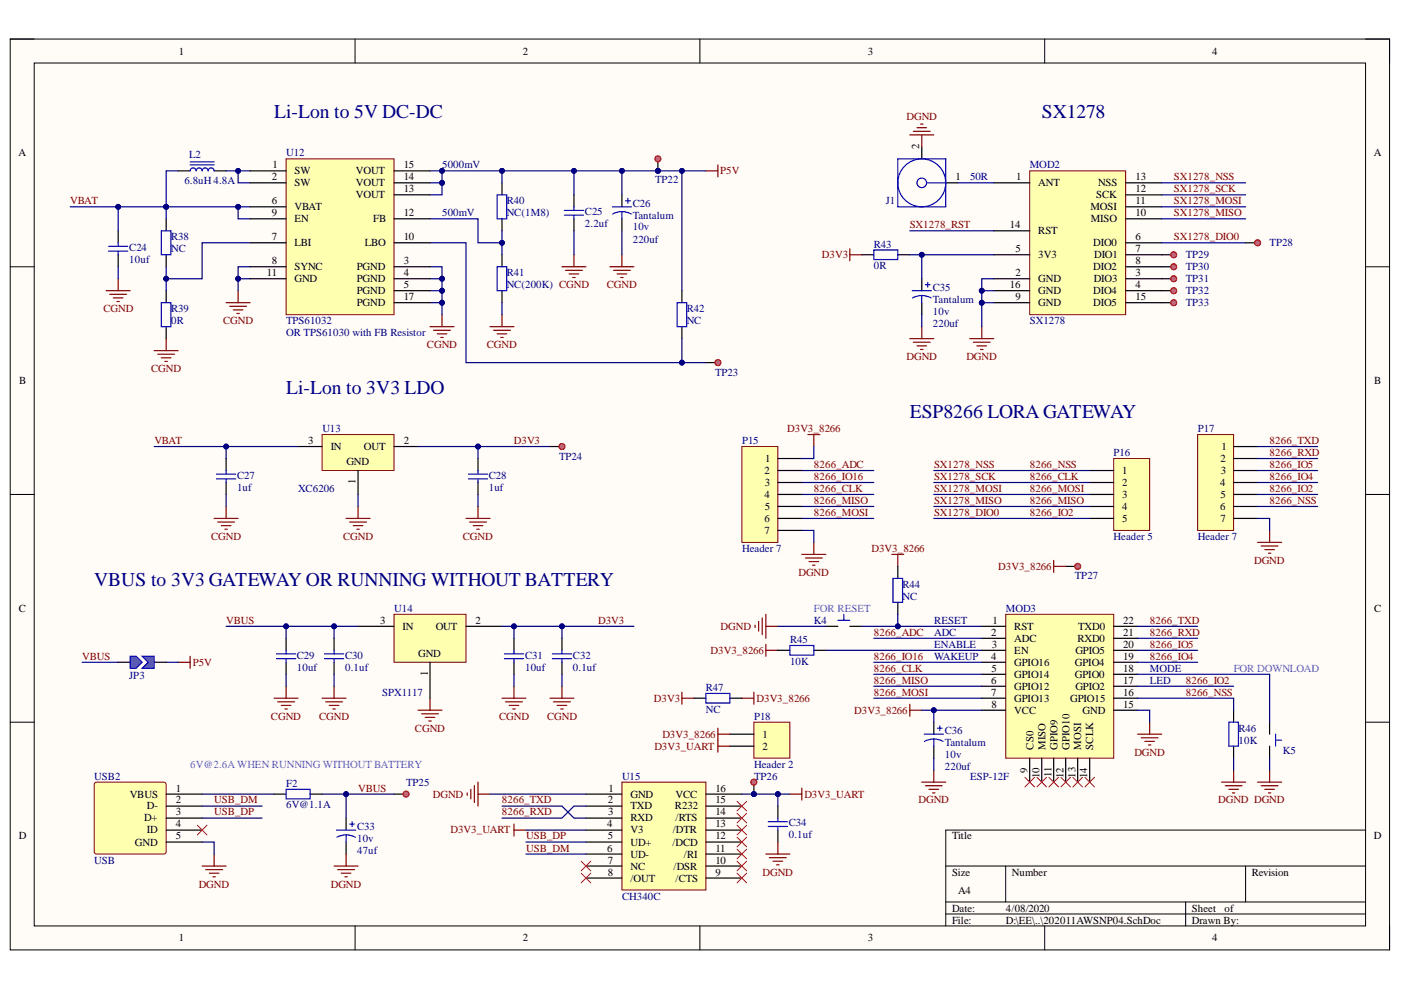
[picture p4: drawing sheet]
<svg xmlns="http://www.w3.org/2000/svg" width="297mm" height="210mm" viewBox="0 0 297 210" stroke-linecap="round" stroke-linejoin="round" font-family="sans-serif">
<defs><g id="words">
<g font-size="4.1" fill="#000080">
<text x="58.1" y="25.1">Li-Lon to 5V DC-DC</text>
<text x="220.9" y="25.1">SX1278</text>
<text x="60.7" y="83.6">Li-Lon to 3V3 LDO</text>
<text x="192.9" y="88.7">ESP8266 LORA GATEWAY</text>
<text x="20" y="124.3">VBUS to 3V3 GATEWAY OR RUNNING WITHOUT BATTERY</text>
</g>
<g font-size="2.3">
<text x="37.9" y="11.6">1</text>
<text x="110.8" y="11.6">2</text>
<text x="184" y="11.6">3</text>
<text x="257" y="11.6">4</text>
<text x="3.9" y="33.1">A</text>
<text x="57.8" y="35.7">1</text>
<text x="85.6" y="35.7">15</text>
<text x="194.9" y="31.6" transform="rotate(-90 194.9 31.6)">2</text>
<text x="291.3" y="33.1">A</text>
<text x="57.6" y="38.2">2</text>
<text x="62.4" y="36.9">SW</text>
<text x="62.4" y="39.5">SW</text>
<text x="75.5" y="39.5">VOUT</text>
<text x="75.5" y="36.9">VOUT</text>
<text x="85.6" y="40.8">13</text>
<text x="85.6" y="38.2">14</text>
<text x="202.6" y="38.2">1</text>
<text x="215.5" y="38.2">1</text>
<text x="220.1" y="39.5">ANT</text>
<text x="232.8" y="39.5">NSS</text>
<text x="240.8" y="40.8">12</text>
<text x="240.8" y="38.2">13</text>
<text x="57.6" y="43.3">6</text>
<text x="57.6" y="45.8">9</text>
<text x="62.4" y="44.6">VBAT</text>
<text x="62.4" y="47.1">EN</text>
<text x="75.5" y="42">VOUT</text>
<text x="79.1" y="47.1">FB</text>
<text x="85.6" y="45.8">12</text>
<text x="231.2" y="44.6">MOSI</text>
<text x="231.3" y="47.1">MISO</text>
<text x="232.4" y="42">SCK</text>
<text x="240.8" y="45.8">10</text>
<text x="240.8" y="43.3">11</text>
<text x="57.6" y="51">7</text>
<text x="62.4" y="52.3">LBI</text>
<text x="77.3" y="52.3">LBO</text>
<text x="85.6" y="51">10</text>
<text x="214.1" y="48.4">14</text>
<text x="215.3" y="53.5">5</text>
<text x="220.1" y="49.7">RST</text>
<text x="231.8" y="52.3">DIO0</text>
<text x="240.8" y="51">6</text>
<text x="240.8" y="53.5">7</text>
<text x="56.6" y="58.6">11</text>
<text x="57.6" y="56.1">8</text>
<text x="62.4" y="57.3">SYNC</text>
<text x="62.4" y="59.9">GND</text>
<text x="75.6" y="57.3">PGND</text>
<text x="75.6" y="59.9">PGND</text>
<text x="85.6" y="56.1">3</text>
<text x="85.6" y="58.6">4</text>
<text x="215.3" y="58.6">2</text>
<text x="220.1" y="59.9">GND</text>
<text x="220.1" y="54.8">3V3</text>
<text x="231.8" y="57.3">DIO2</text>
<text x="231.9" y="59.9">DIO3</text>
<text x="232" y="54.8">DIO1</text>
<text x="240.8" y="58.6">3</text>
<text x="240.8" y="56.1">8</text>
<text x="75.6" y="62.4">PGND</text>
<text x="75.6" y="64.9">PGND</text>
<text x="85.6" y="61.1">5</text>
<text x="85.6" y="63.7">17</text>
<text x="214.1" y="61.1">16</text>
<text x="215.3" y="63.7">9</text>
<text x="220.1" y="64.9">GND</text>
<text x="220.1" y="62.4">GND</text>
<text x="231.8" y="62.4">DIO4</text>
<text x="231.8" y="64.9">DIO5</text>
<text x="240.8" y="61.1">4</text>
<text x="240.8" y="63.7">15</text>
<text x="4.1" y="81.4">B</text>
<text x="291.4" y="81.4">B</text>
<text x="65.3" y="94.2">3</text>
<text x="70.1" y="95.5">IN</text>
<text x="77.2" y="95.5">OUT</text>
<text x="85.6" y="94.2">2</text>
<text x="259" y="95.5">1</text>
<text x="73.4" y="98.6">GND</text>
<text x="162.1" y="100.5">2</text>
<text x="162.3" y="98">1</text>
<text x="237.9" y="100.5">1</text>
<text x="258.8" y="98">2</text>
<text x="258.9" y="100.5">3</text>
<text x="75.4" y="102.6" transform="rotate(-90 75.4 102.6)">1</text>
<text x="162.1" y="105.6">4</text>
<text x="162.2" y="103.1">3</text>
<text x="237.9" y="103.1">2</text>
<text x="237.9" y="105.6">3</text>
<text x="258.7" y="103.1">4</text>
<text x="258.8" y="105.6">5</text>
<text x="162.1" y="110.7">6</text>
<text x="162.1" y="113.2">7</text>
<text x="162.2" y="108.1">5</text>
<text x="237.9" y="108.1">4</text>
<text x="237.9" y="110.7">5</text>
<text x="258.7" y="108.1">6</text>
<text x="258.8" y="110.7">7</text>
<text x="4" y="129.7">C</text>
<text x="291.4" y="129.7">C</text>
<text x="80.6" y="132.2">3</text>
<text x="85.4" y="133.5">IN</text>
<text x="92.4" y="133.5">OUT</text>
<text x="100.8" y="132.2">2</text>
<text x="210.1" y="134.8">2</text>
<text x="210.3" y="137.4">3</text>
<text x="210.4" y="132.2">1</text>
<text x="215" y="133.5">RST</text>
<text x="215" y="136.1">ADC</text>
<text x="228.4" y="136.1">RXD0</text>
<text x="228.6" y="133.5">TXD0</text>
<text x="238.1" y="137.4">20</text>
<text x="238.1" y="134.8">21</text>
<text x="238.1" y="132.2">22</text>
<text x="88.7" y="139.2">GND</text>
<text x="90.7" y="143.3" transform="rotate(-90 90.7 143.3)">1</text>
<text x="210.1" y="139.9">4</text>
<text x="210.2" y="142.5">5</text>
<text x="215" y="138.7">EN</text>
<text x="215" y="141.2">GPIO16</text>
<text x="215" y="143.7">GPIO14</text>
<text x="227.9" y="143.7">GPIO0</text>
<text x="227.9" y="141.2">GPIO4</text>
<text x="228" y="138.7">GPIO5</text>
<text x="238.1" y="142.5">18</text>
<text x="238.1" y="139.9">19</text>
<text x="210.1" y="145">6</text>
<text x="210.1" y="147.5">7</text>
<text x="215" y="146.3">GPIO12</text>
<text x="215" y="148.8">GPIO13</text>
<text x="226.9" y="148.8">GPIO15</text>
<text x="228" y="146.3">GPIO2</text>
<text x="238.1" y="147.5">16</text>
<text x="238.1" y="145">17</text>
<text x="210.2" y="150.1">8</text>
<text x="215" y="151.3">VCC</text>
<text x="229.5" y="151.3">GND</text>
<text x="238.1" y="150.1">15</text>
<text x="161.7" y="156.4">1</text>
<text x="161.7" y="158.9">2</text>
<text x="219.1" y="158.9" transform="rotate(-90 219.1 158.9)">CS0</text>
<text x="221.6" y="158.9" transform="rotate(-90 221.6 158.9)">MISO</text>
<text x="224.2" y="158.9" transform="rotate(-90 224.2 158.9)">GPIO9</text>
<text x="226.7" y="158.9" transform="rotate(-90 226.7 158.9)">GPIO10</text>
<text x="229.3" y="158.9" transform="rotate(-90 229.3 158.9)">MOSI</text>
<text x="231.8" y="158.9" transform="rotate(-90 231.8 158.9)">SCLK</text>
<text x="37.3" y="167.8">1</text>
<text x="129" y="167.8">1</text>
<text x="151.7" y="167.8">16</text>
<text x="217.8" y="163.8" transform="rotate(-90 217.8 163.8)">9</text>
<text x="220.4" y="165" transform="rotate(-90 220.4 165)">10</text>
<text x="222.9" y="164.8" transform="rotate(-90 222.9 164.8)">11</text>
<text x="225.5" y="164.9" transform="rotate(-90 225.5 164.9)">12</text>
<text x="228" y="164.9" transform="rotate(-90 228 164.9)">13</text>
<text x="230.5" y="165" transform="rotate(-90 230.5 165)">14</text>
<text x="27.5" y="169.1">VBUS</text>
<text x="31.1" y="171.6">D-</text>
<text x="37.3" y="170.4">2</text>
<text x="37.3" y="172.9">3</text>
<text x="128.8" y="170.4">2</text>
<text x="128.9" y="172.9">3</text>
<text x="133.7" y="169.1">GND</text>
<text x="133.7" y="171.6">TXD</text>
<text x="143.1" y="171.6">R232</text>
<text x="143.2" y="169.1">VCC</text>
<text x="151.7" y="172.9">14</text>
<text x="151.7" y="170.4">15</text>
<text x="4" y="178">D</text>
<text x="28.6" y="179.3">GND</text>
<text x="30.5" y="174.2">D+</text>
<text x="31.1" y="176.7">ID</text>
<text x="37.3" y="175.4">4</text>
<text x="37.3" y="178">5</text>
<text x="128.8" y="175.4">4</text>
<text x="128.8" y="178">5</text>
<text x="133.7" y="174.2">RXD</text>
<text x="133.7" y="176.7">V3</text>
<text x="133.7" y="179.3">UD+</text>
<text x="142.5" y="179.3">/DCD</text>
<text x="142.6" y="176.7">/DTR</text>
<text x="143.2" y="174.2">/RTS</text>
<text x="151.7" y="178">12</text>
<text x="151.7" y="175.4">13</text>
<text x="201.9" y="178">Title</text>
<text x="291.3" y="178">D</text>
<text x="128.8" y="180.6">6</text>
<text x="128.8" y="183.1">7</text>
<text x="128.8" y="185.7">8</text>
<text x="133.7" y="181.9">UD-</text>
<text x="133.7" y="184.4">NC</text>
<text x="142.8" y="184.4">/DSR</text>
<text x="145" y="181.9">/RI</text>
<text x="151.7" y="185.7">9</text>
<text x="151.7" y="183.1">10</text>
<text x="151.7" y="180.6">11</text>
<text x="201.9" y="185.7">Size</text>
<text x="214.5" y="185.7">Number</text>
<text x="265.4" y="185.7">Revision</text>
<text x="133.7" y="186.9">/OUT</text>
<text x="143.2" y="186.9">/CTS</text>
<text x="203.1" y="189.5">A4</text>
<text x="201.9" y="193.3">Date:</text>
<text x="201.9" y="195.8">File:</text>
<text x="213.3" y="193.3">4/08/2020</text>
<text x="213.3" y="195.8">D:\EE\..\202011AWSNP04.SchDoc</text>
<text x="252.7" y="193.3">Sheet</text>
<text x="252.7" y="195.8">Drawn By:</text>
<text x="259.6" y="193.3">of</text>
<text x="37.9" y="199.6">1</text>
<text x="110.8" y="199.6">2</text>
<text x="184" y="199.6">3</text>
<text x="257" y="199.6">4</text>
</g>
<g font-size="2.3" fill="#800000">
<text x="192.2" y="25.5">DGND</text>
<text x="152.7" y="36.9">P5V</text>
<text x="248.9" y="40.8">SX1278_SCK</text>
<text x="248.9" y="38.2">SX1278_NSS</text>
<text x="14.9" y="43.3">VBAT</text>
<text x="248.9" y="45.8">SX1278_MISO</text>
<text x="248.9" y="43.3">SX1278_MOSI</text>
<text x="192.9" y="48.4">SX1278_RST</text>
<text x="248.9" y="51">SX1278_DIO0</text>
<text x="174.3" y="54.8">D3V3</text>
<text x="128.7" y="61.1">CGND</text>
<text x="21.9" y="66.2">CGND</text>
<text x="47.3" y="68.7">CGND</text>
<text x="90.5" y="73.8">CGND</text>
<text x="103.2" y="73.8">CGND</text>
<text x="192.2" y="76.3">DGND</text>
<text x="204.9" y="76.3">DGND</text>
<text x="32.1" y="78.9">CGND</text>
<text x="32.7" y="94.2">VBAT</text>
<text x="109" y="94.2">D3V3</text>
<text x="166.9" y="91.6">D3V3_8266</text>
<text x="269.2" y="94.2">8266_TXD</text>
<text x="172.6" y="99.3">8266_ADC</text>
<text x="172.6" y="101.8">8266_IO16</text>
<text x="198" y="101.8">SX1278_SCK</text>
<text x="198" y="99.3">SX1278_NSS</text>
<text x="218.3" y="99.3">8266_NSS</text>
<text x="218.3" y="101.8">8266_CLK</text>
<text x="269.2" y="99.3">8266_IO5</text>
<text x="269.2" y="101.8">8266_IO4</text>
<text x="269.2" y="96.7">8266_RXD</text>
<text x="172.6" y="106.9">8266_MISO</text>
<text x="172.6" y="104.3">8266_CLK</text>
<text x="198" y="106.9">SX1278_MISO</text>
<text x="198" y="104.3">SX1278_MOSI</text>
<text x="218.3" y="104.3">8266_MOSI</text>
<text x="218.3" y="106.9">8266_MISO</text>
<text x="269.2" y="106.9">8266_NSS</text>
<text x="269.2" y="104.3">8266_IO2</text>
<text x="172.6" y="109.4">8266_MOSI</text>
<text x="198" y="109.4">SX1278_DIO0</text>
<text x="218.3" y="109.4">8266_IO2</text>
<text x="44.8" y="114.5">CGND</text>
<text x="72.8" y="114.5">CGND</text>
<text x="98.1" y="114.5">CGND</text>
<text x="184.8" y="117">D3V3_8266</text>
<text x="265.9" y="119.5">DGND</text>
<text x="169.3" y="122.1">DGND</text>
<text x="211.7" y="120.8">D3V3_8266</text>
<text x="48" y="132.2">VBUS</text>
<text x="126.8" y="132.2">D3V3</text>
<text x="152.8" y="133.5">DGND</text>
<text x="185.3" y="134.8">8266_ADC</text>
<text x="243.8" y="132.2">8266_TXD</text>
<text x="243.8" y="134.8">8266_RXD</text>
<text x="243.8" y="137.4">8266_IO5</text>
<text x="17.4" y="139.9">VBUS</text>
<text x="40.9" y="141.2">P5V</text>
<text x="150.7" y="138.7">D3V3_8266</text>
<text x="185.3" y="142.5">8266_CLK</text>
<text x="185.3" y="139.9">8266_IO16</text>
<text x="243.8" y="139.9">8266_IO4</text>
<text x="138.7" y="148.8">D3V3</text>
<text x="160.4" y="148.8">D3V3_8266</text>
<text x="185.3" y="147.5">8266_MOSI</text>
<text x="185.3" y="145">8266_MISO</text>
<text x="251.4" y="147.5">8266_NSS</text>
<text x="251.4" y="145">8266_IO2</text>
<text x="57.4" y="152.6">CGND</text>
<text x="67.7" y="152.6">CGND</text>
<text x="88" y="155.1">CGND</text>
<text x="105.8" y="152.6">CGND</text>
<text x="116" y="152.6">CGND</text>
<text x="181.1" y="151.3">D3V3_8266</text>
<text x="138.7" y="158.9">D3V3_UART</text>
<text x="140.4" y="156.4">D3V3_8266</text>
<text x="240.5" y="160.2">DGND</text>
<text x="76" y="167.8">VBUS</text>
<text x="45.4" y="172.9">USB_DP</text>
<text x="45.4" y="170.4">USB_DM</text>
<text x="91.8" y="169.1">DGND</text>
<text x="106.4" y="170.4">8266_TXD</text>
<text x="106.4" y="172.9">8266_RXD</text>
<text x="170.6" y="169.1">D3V3_UART</text>
<text x="194.7" y="170.4">DGND</text>
<text x="258.3" y="170.4">DGND DGND</text>
<text x="95.5" y="176.7">D3V3_UART</text>
<text x="111.6" y="178">USB_DP</text>
<text x="111.6" y="180.6">USB_DM</text>
<text x="161.7" y="185.7">DGND</text>
<text x="42.1" y="188.2">DGND</text>
<text x="70.1" y="188.2">DGND</text>
</g>
<g font-size="2.3" fill="#000080">
<text x="40.1" y="33.6">L2</text>
<text x="60.7" y="33.1">U12</text>
<text x="93.7" y="35.7">5000mV</text>
<text x="218.3" y="35.7">MOD2</text>
<text x="39.1" y="39">6.8uH4.8A</text>
<text x="138.9" y="38.7">TP22</text>
<text x="205.7" y="38.2">50R</text>
<text x="93.7" y="45.8">500mV</text>
<text x="107.4" y="45.8">NC(1M8)</text>
<text x="107.4" y="43.3">R40</text>
<text x="124" y="45.6">C25</text>
<text x="134.2" y="43.8">C26</text>
<text x="134.2" y="46.3">Tantalum</text>
<text x="187.8" y="43.3">J1</text>
<text x="27.4" y="53.3">C24</text>
<text x="36.3" y="53.5">NC</text>
<text x="36.3" y="51">R38</text>
<text x="124" y="48.1">2.2uf</text>
<text x="134.2" y="48.9">10v</text>
<text x="134.2" y="51.5">220uf</text>
<text x="185.3" y="52.5">R43</text>
<text x="269.2" y="52.3">TP28</text>
<text x="27.4" y="55.8">10uf</text>
<text x="107.4" y="58.6">R41</text>
<text x="185.3" y="57.1">0R</text>
<text x="251.4" y="54.8">TP29</text>
<text x="251.4" y="57.3">TP30</text>
<text x="251.4" y="59.9">TP31</text>
<text x="107.4" y="61.1">NC(200K) CGND</text>
<text x="197.8" y="61.6">C35</text>
<text x="197.8" y="64.2">Tantalum</text>
<text x="251.4" y="62.4">TP32</text>
<text x="251.4" y="64.9">TP33</text>
<text x="36.3" y="68.7">0R</text>
<text x="36.3" y="66.2">R39</text>
<text x="60.7" y="71.3">OR TPS61030 with FB Resistor</text>
<text x="60.7" y="68.7">TPS61032</text>
<text x="145.6" y="68.7">NC</text>
<text x="145.6" y="66.2">R42</text>
<text x="197.8" y="66.7">10v</text>
<text x="197.8" y="69.2">220uf</text>
<text x="218.3" y="68.7">SX1278</text>
<text x="151.6" y="79.6">TP23</text>
<text x="68.4" y="91.6">U13</text>
<text x="157.4" y="94.2">P15</text>
<text x="254" y="91.6">P17</text>
<text x="50.3" y="101.5">C27</text>
<text x="103.6" y="101.5">C28</text>
<text x="118.5" y="97.5">TP24</text>
<text x="236.1" y="96.7">P16</text>
<text x="50.3" y="104.1">1uf</text>
<text x="63.2" y="104.3">XC6206</text>
<text x="103.6" y="104.1">1uf</text>
<text x="157.4" y="117">Header 7</text>
<text x="236.1" y="114.5">Header 5</text>
<text x="254" y="114.5">Header 7</text>
<text x="191.4" y="124.6">R44</text>
<text x="227.9" y="122.8">TP27</text>
<text x="83.6" y="129.7">U14</text>
<text x="191.4" y="127.2">NC</text>
<text x="213.3" y="129.7">MOD3</text>
<text x="167.5" y="136.4">R45</text>
<text x="172.6" y="132.2">K4</text>
<text x="198" y="137.4">ENABLE</text>
<text x="198" y="132.2">RESET</text>
<text x="198" y="134.8">ADC</text>
<text x="27.4" y="144">JP3</text>
<text x="62.9" y="142.2">10uf</text>
<text x="62.9" y="139.7">C29</text>
<text x="73.2" y="142.2">0.1uf</text>
<text x="73.2" y="139.7">C30</text>
<text x="111.3" y="142.2">10uf</text>
<text x="111.3" y="139.7">C31</text>
<text x="121.5" y="142.2">0.1uf</text>
<text x="121.5" y="139.7">C32</text>
<text x="167.5" y="140.9">10K</text>
<text x="198" y="139.9">WAKEUP</text>
<text x="243.8" y="142.5">MODE</text>
<text x="81" y="147.5">SPX1117</text>
<text x="149.7" y="146.5">R47</text>
<text x="243.8" y="145">LED</text>
<text x="149.7" y="151.1">NC</text>
<text x="159.9" y="152.6">P18</text>
<text x="200.3" y="155.6">C36</text>
<text x="262.6" y="155.1">R46</text>
<text x="200.3" y="160.7">10v</text>
<text x="200.3" y="158.2">Tantalum</text>
<text x="262.6" y="157.7">10K</text>
<text x="272" y="160">K5</text>
<text x="20" y="165.3">USB2</text>
<text x="60.7" y="166.8">F2</text>
<text x="86.1" y="166.6">TP25</text>
<text x="131.9" y="165.3">U15</text>
<text x="159.9" y="162.7">Header 2</text>
<text x="159.9" y="165.3">TP26</text>
<text x="200.3" y="163.3">220uf</text>
<text x="205.7" y="165.3">ESP-12F</text>
<text x="60.7" y="171.4">6V@1.1A</text>
<text x="75.7" y="178.5">10v</text>
<text x="75.7" y="175.9">C33</text>
<text x="167.3" y="177.7">0.1uf</text>
<text x="167.3" y="175.2">C34</text>
<text x="20" y="183.1">USB</text>
<text x="75.7" y="181.1">47uf</text>
<text x="131.9" y="190.7">CH340C</text>
</g>
<g font-size="2.3" fill="#90f">
<text x="172.6" y="129.7">FOR RESET</text>
<text x="261.6" y="142.5">FOR DOWNLOAD</text>
<text x="40.4" y="162.7">6V@2.6A WHEN RUNNING WITHOUT BATTERY</text>
</g>
</g></defs>
<path d="M2.2 8.3h292.4v193.1h-292.4z" fill-rule="evenodd" fill="#fffcf8"/>
<path d="M2.2 8.3h292.4v193.1h-292.4z" fill="none" stroke="#000" stroke-width=".21"/>
<path d="M7.3 13.4h282.2v182.9h-282.2z" fill-rule="evenodd" fill="#fffcf8"/>
<g fill="none" stroke="#000" stroke-width=".21">
<path d="M2.2 8.3h5.1M7.3 13.4h282.2v182.9h-282.2zM75.3 8.3v5.1M148.4 8.3v5.1M221.5 8.3v5.1M289.5 8.3h5.1v5.1M2.2 56.6h5.1M289.5 56.6h5.1M2.2 104.8h5.1M289.5 104.8h5.1M2.2 153.1h5.1M289.5 153.1h5.1"/>
<path d="M289.5 176h-89v20.3M75.3 196.3v5.1M148.4 196.3v5.1M200.5 183.6h89M200.5 191.2h89M200.5 193.8h89M213.2 183.6v7.6M221.5 196.3v5.1M251.4 191.2v5.1M264.1 183.6v7.6M294.6 196.3v5.1"/>
</g>
<g fill="none" stroke="#000" stroke-width=".25">
<path d="M37.8 36.2h2.5M45.4 36.2h2.5M106.4 38.8v2.5M25.1 48.9v2.6M25.1 54v2.6M35.2 46.4v2.5M35.2 54v2.6M106.4 46.4v2.5M106.4 54v2.6M121.7 41.3v2.5M121.7 46.4v2.5M131.9 41.3v2.5"/>
<path d="M131.9 46.4v2.5M35.2 61.6v2.6M35.2 69.3v2.5M106.4 61.6v2.6M144.6 61.6v2.6M144.6 69.3v2.5"/>
</g>
<g fill="none" stroke="#00f" stroke-width=".25">
<path d="M40.3 36.2a.64 .64 0 0 1 .6-.6 .64 .64 0 0 1 .7 .6 .63 .63 0 0 1 .6-.6 .63 .63 0 0 1 .7 .6 .64 .64 0 0 1 .6-.6 .64 .64 0 0 1 .6 .6 .63 .63 0 0 1 .7-.6 .63 .63 0 0 1 .6 .6M40.3 35h5.1M40.3 34.3h5.1M23 52.2h4.1M23 53.2h4.1M25.1 51.5v.7M25.1 53.2v.8M34.2 48.9h2v5.1h-2zM105.4 41.3h2v5.1h-2zM105.4 56.6h2v5h-2zM119.7 44.6h4M119.7 45.6h4"/>
<path d="M121.7 43.8v.8M121.7 45.6v.8M129.8 43.8h4.1M131.9 44.9l1.2 .1 .7 .4M131.9 44.9l-1.3 .1-.7 .4M131.9 44.9v1.5M132.6 42.6h1M133.1 42.1v1M34.2 64.2h2v5.1h-2zM143.6 64.2h2v5.1h-2z"/>
</g>
<g fill="none" stroke="#800000" stroke-width=".25">
<path d="M149.7 36.2h2.5M152.2 35v2.5M25.1 59.1v2.5M119.1 56.6h5.1M119.9 57.3h3.6M120.7 58.1h2M121.4 58.8h.5M121.7 54v2.6M129.3 56.6h5.1M130.1 57.3h3.5M130.8 58.1h2.1M131.6 58.8h.5"/>
<path d="M131.9 54v2.6M22.5 61.6h5.1M23.3 62.4h3.5M24 63.2h2.1M24.8 63.9h.5M32.7 74.3h5.1M33.4 75.1h3.6M34.2 75.9h2M35 76.6h.5M35.2 71.8v2.5M47.9 64.2h5.1M48.7 64.9h3.6"/>
<path d="M49.5 65.7h2M50.2 66.5h.5M50.5 61.6v2.6M91.2 69.3h5.1M91.9 70h3.6M92.7 70.8h2M93.5 71.5h.5M93.7 66.7v2.6M103.9 69.3h5.1M104.6 70h3.6M105.4 70.8h2M106.2 71.5h.5"/>
<path d="M106.4 66.7v2.6"/>
</g>
<path d="M68.3 92.1h15.2v7.7h-15.2z" fill-rule="evenodd" fill="#ffffb0"/>
<path d="M68.3 92.1h15.2v7.7h-15.2z" fill="none" stroke="#800000" stroke-width=".21"/>
<path d="M47.9 97.2v2.6M63.2 94.7h5.1M75.9 99.8v5M83.5 94.7h5.1M101.3 97.2v2.6M47.9 102.3v2.5M101.3 102.3v2.5" fill="none" stroke="#000" stroke-width=".25"/>
<g fill="none" stroke="#800000" stroke-width=".25">
<path d="M45.4 109.9h5.1M46.2 110.7h3.5M46.9 111.4h2.1M47.7 112.2h.5M47.9 107.4v2.5M73.4 109.9h5.1M74.1 110.7h3.6M74.9 111.4h2M75.7 112.2h.5M75.9 107.4v2.5M98.8 109.9h5.1M99.6 110.7h3.5"/>
<path d="M100.3 111.4h2.1M101.1 112.2h.5M101.3 107.4v2.5"/>
</g>
<path d="M47.9 99.8v.7M101.3 99.8v.7M45.9 100.5h4.1M45.9 101.5h4.1M47.9 101.5v.8M99.3 100.5h4.1M99.3 101.5h4.1M101.3 101.5v.8" fill="none" stroke="#00f" stroke-width=".25"/>
<path d="M218.3 36.2h20.4v30.5h-20.4z" fill-rule="evenodd" fill="#ffffb0"/>
<path d="M218.3 36.2h20.4v30.5h-20.4z" fill="none" stroke="#800000" stroke-width=".21"/>
<g fill="none" stroke="#000" stroke-width=".25">
<path d="M210.7 38.8h7.6M238.7 38.8h7.6M182.7 54h2.6M190.3 54h2.6M210.7 59.1h7.6M210.7 54h7.6M210.7 48.9h7.6M238.7 59.1h7.6M238.7 54h10.1M238.7 51.5h7.6M238.7 56.6h7.6M238.7 46.4h7.6"/>
<path d="M238.7 43.8h7.6M238.7 41.3h7.6M210.7 61.6h7.6M210.7 64.2h7.6M238.7 61.6h7.6M238.7 64.2h7.6"/>
</g>
<path d="M180.2 52.7v2.6M180.2 54h2.5M205.6 71.8h5.1M206.4 72.6h3.5M207.1 73.3h2.1M207.9 74.1h.5M208.2 69.3v2.5" fill="none" stroke="#800000" stroke-width=".25"/>
<path d="M185.3 53h5v2h-5z" fill="none" stroke="#00f" stroke-width=".25"/>
<circle cx="248.8" cy="54" r=".63" fill="#e06666"/>
<circle cx="248.8" cy="54" r=".63" fill="none" stroke="#f00" stroke-width=".25"/>
<path d="M246.3 56.6h2.5" fill="none" stroke="#000" stroke-width=".25"/>
<circle cx="248.8" cy="56.6" r=".64" fill="#e06666"/>
<circle cx="248.8" cy="56.6" r=".64" fill="none" stroke="#f00" stroke-width=".25"/>
<path d="M246.3 59.1h2.5" fill="none" stroke="#000" stroke-width=".25"/>
<circle cx="248.8" cy="59.1" r=".63" fill="#e06666"/>
<circle cx="248.8" cy="59.1" r=".63" fill="none" stroke="#f00" stroke-width=".25"/>
<path d="M246.3 61.6h2.5" fill="none" stroke="#000" stroke-width=".25"/>
<circle cx="248.8" cy="61.6" r=".64" fill="#e06666"/>
<circle cx="248.8" cy="61.6" r=".64" fill="none" stroke="#f00" stroke-width=".25"/>
<path d="M246.3 64.2h2.5" fill="none" stroke="#000" stroke-width=".25"/>
<circle cx="248.8" cy="64.2" r=".63" fill="#e06666"/>
<circle cx="248.8" cy="64.2" r=".63" fill="none" stroke="#f00" stroke-width=".25"/>
<path d="M195.4 31.1v2.6M200.5 38.8h2.6M195.4 59.1v2.5M195.4 64.2v2.5" fill="none" stroke="#000" stroke-width=".25"/>
<g fill="none" stroke="#00f" stroke-width=".25">
<path d="M190.3 33.7h10.2v10.1h-10.2zM196.4 38.8h4.1M196.7 59.9v1M193.4 61.6h4.1M195.4 62.7l1.3 .1 .7 .4M195.4 62.7l-1.2 .1-.7 .4M195.4 62.7v1.5M196.2 60.4h1"/>
<circle cx="195.4" cy="38.8" r="5.1"/>
<circle cx="195.4" cy="38.8" r="1.01"/>
</g>
<path d="M192.9 28.6h5.1M193.7 27.8h3.5M194.4 27.1h2M195.2 26.3h.5M195.4 28.6v2.5M192.9 71.8h5.1M193.7 72.6h3.5M194.4 73.3h2M195.2 74.1h.5M195.4 69.3v2.5" fill="none" stroke="#800000" stroke-width=".25"/>
<path d="M213.2 130.3h22.9v30.5h-22.9z" fill-rule="evenodd" fill="#ffffb0"/>
<path d="M213.2 130.3h22.9v30.5h-22.9z" fill="none" stroke="#800000" stroke-width=".21"/>
<g fill="none" stroke="#000" stroke-width=".25">
<path d="M164.9 137.9h2.6M172.5 137.9h2.6M175.1 132.8h2.5M180.2 132.8h2.5M190.3 120.1v2.5M190.3 127.7v2.6M208.2 132.8h5M208.2 135.3h5M208.2 137.9h5M236.1 132.8h5.1M236.1 135.3h5.1M236.1 137.9h5.1"/>
<path d="M208.2 140.4h5M208.2 143h5M208.2 145.5h5M208.2 148h5M208.2 150.6h5M236.1 140.4h5.1M236.1 143h5.1M236.1 145.5h5.1M236.1 148h5.1M236.1 150.6h5.1M261.5 150.6v2.5M261.5 158.2v2.6"/>
<path d="M218.3 160.8v5M220.9 160.8v5M223.4 160.8v5M226 160.8v5M228.5 160.8v5M231 160.8v5"/>
</g>
<path d="M217.3 164.8l2 2M219.3 164.8l-2 2M219.9 164.8l2 2M221.9 164.8l-2 2M222.4 164.8l2 2M224.4 164.8l-2 2M224.9 164.8l2.1 2M227 164.8l-2.1 2M227.5 164.8l2 2M229.5 164.8l-2 2M230 164.8l2.1 2M232.1 164.8l-2.1 2" fill="none" stroke="#f00" stroke-width=".21"/>
<g fill="none" stroke="#800000" stroke-width=".25">
<path d="M189.1 117.5h2.5M190.3 117.5v2.6M160.1 132.5v.5M160.8 131.8v2M161.6 131v3.6M162.4 130.3v5M162.4 136.6v2.5M162.4 137.9h2.5M162.4 132.8h2.5M192.9 149.3v2.6M192.9 150.6h2.5M241.2 155.7h5.1"/>
<path d="M242 156.4h3.5M242.7 157.2h2.1M243.5 158h.5M243.7 153.1v2.6"/>
</g>
<path d="M167.5 136.9h5v2h-5zM177.6 131.5h2.6M178.9 130.3v1.2M189.3 122.6h2.1v5.1h-2.1zM260.5 153.1h2.1v5.1h-2.1z" fill="none" stroke="#00f" stroke-width=".25"/>
<path d="M131.9 165.8h17.8v22.9h-17.8z" fill-rule="evenodd" fill="#ffffb0"/>
<path d="M131.9 165.8h17.8v22.9h-17.8z" fill="none" stroke="#800000" stroke-width=".21"/>
<g fill="none" stroke="#000" stroke-width=".25">
<path d="M124.2 168.4h7.7M124.2 170.9h7.7M124.2 173.5h7.7M124.2 176h7.7M124.2 178.5h7.7M149.7 168.4h7.6M149.7 170.9h7.6M149.7 173.5h7.6M149.7 176h7.6M149.7 178.5h7.6M164.9 170.9v2.6M164.9 176v2.5"/>
<path d="M124.2 181.1h7.7M124.2 183.6h7.7M124.2 186.2h7.7M149.7 181.1h7.6M149.7 183.6h7.6M149.7 186.2h7.6"/>
</g>
<g fill="none" stroke="#800000" stroke-width=".25">
<path d="M99.1 168.1v.5M99.8 167.4v2M100.6 166.6v3.6M101.3 165.8v5.1M101.3 168.4h2.6M109 174.7v2.6M109 176h2.5M164.9 178.5v2.6M167.5 168.4h2.5M170 167.1v2.5M162.4 181.1h5.1M163.1 181.8h3.6"/>
<path d="M163.9 182.6h2M164.7 183.4h.5"/>
</g>
<g fill="none" stroke="#f00" stroke-width=".21">
<path d="M156.3 169.9l2 2M156.3 177.5l2 2.1M156.3 175l2 2M156.3 172.4l2 2.1M158.3 177.5l-2 2.1M158.3 175l-2 2M158.3 172.4l-2 2.1M158.3 169.9l-2 2M123.2 182.6l2 2M123.2 185.1l2 2.1M125.2 182.6l-2 2M125.2 185.1l-2 2.1"/>
<path d="M156.3 185.1l2 2.1M156.3 182.6l2 2M156.3 180.1l2 2M158.3 185.1l-2 2.1M158.3 182.6l-2 2M158.3 180.1l-2 2"/>
</g>
<path d="M162.9 175.2h4.1M162.9 174.2h4.1M164.9 173.5v.7M164.9 175.2v.8" fill="none" stroke="#00f" stroke-width=".25"/>
<path d="M20 166.1l.5-.3h14.2l.5 .3v14.7l-.5 .3-14.5-.1-.2-.4z" fill="#ffffb0"/>
<path d="M20 166.1l.5-.3h14.2l.5 .3v14.7l-.5 .3-14.5-.1-.2-.4z" fill="none" stroke="#980000" stroke-width=".21"/>
<path d="M269.2 153.1v2.6M269.2 158.2v2.6M35.2 168.4h7.7M35.2 170.9h7.7M35.2 173.5h7.7M35.2 176h7.7M35.2 178.5h7.7" fill="none" stroke="#000" stroke-width=".25"/>
<g fill="none" stroke="#800000" stroke-width=".25">
<path d="M259 165.8h5.1M259.8 166.6h3.5M260.5 167.4h2.1M261.3 168.1h.5M261.5 163.3v2.5M266.6 165.8h5.1M267.4 166.6h3.6M268.2 167.4h2M268.9 168.1h.5M269.2 163.3v2.5M42.9 183.6h5M43.6 184.4h3.6"/>
<path d="M44.4 185.1h2M45.1 185.9h.6M45.4 181.1v2.5"/>
</g>
<path d="M270.5 155.7v2.5M270.5 156.9h1.2" fill="none" stroke="#00f" stroke-width=".25"/>
<path d="M236.1 97.2h7.6v15.3h-7.6z" fill-rule="evenodd" fill="#ffffb0"/>
<path d="M236.1 97.2h7.6v15.3h-7.6z" fill="none" stroke="#800000" stroke-width=".21"/>
<path d="M231 99.8h5.1M231 102.3h5.1M231 104.8h5.1M231 107.4h5.1M231 109.9h5.1M70.8 135.3v2.6M70.8 140.4v2.6" fill="none" stroke="#000" stroke-width=".25"/>
<g fill="none" stroke="#800000" stroke-width=".25">
<path d="M170 117.5h5.1M170.8 118.3h3.5M171.5 119.1h2.1M172.3 119.8h.5M172.5 115v2.5M266.6 115h5.1M267.4 115.8h3.6M268.2 116.5h2M268.9 117.3h.5M269.2 112.5v2.5M40.3 139.1v2.6M37.8 140.4h2.5"/>
<path d="M68.3 148h5.1M69 148.8h3.6M69.8 149.6h2M70.6 150.3h.5M70.8 145.5v2.5M88.6 150.6h5.1M89.4 151.3h3.6M90.2 152.1h2M90.9 152.9h.5M91.2 148v2.6M70.8 183.6h5.1M71.6 184.4h3.6"/>
<path d="M72.4 185.1h2M73.1 185.9h.5M73.4 181.1v2.5"/>
</g>
<path d="M68.8 138.6h4.1M68.8 139.7h4.1M70.8 137.9v.7M70.8 139.7v.7" fill="none" stroke="#00f" stroke-width=".25"/>
<path d="M83.5 130.3h15.3v10.1h-15.3z" fill-rule="evenodd" fill="#ffffb0"/>
<path d="M83.5 130.3h15.3v10.1h-15.3z" fill="none" stroke="#800000" stroke-width=".21"/>
<g fill="none" stroke="#000" stroke-width=".25">
<path d="M60.7 135.3v2.6M75.9 132.8h7.6M98.8 132.8h7.6M109 135.3v2.6M119.1 135.3v2.6M60.7 140.4v2.6M91.2 140.4v7.6M109 140.4v2.6M119.1 140.4v2.6M198 153.1v2.6M198 158.2v2.6M73.4 173.5v2.5"/>
<path d="M73.4 178.5v2.6"/>
</g>
<g fill="none" stroke="#00f" stroke-width=".25">
<path d="M58.6 138.6h4.1M58.6 139.7h4.1M60.7 137.9v.7M60.7 139.7v.7M106.9 138.6h4.1M106.9 139.7h4.1M109 137.9v.7M109 139.7v.7M117.1 138.6h4.1M117.1 139.7h4.1M119.1 137.9v.7M119.1 139.7v.7"/>
<path d="M195.9 155.7h4.1M198 156.7l.8 .1 1.1 .4M198 156.7l-.8 .1-1.2 .4M198 156.7v1.5M198.7 154.4h1.1M199.3 153.9v1M71.3 176h4.1M73.4 177l1.2 .2 .7 .3M73.4 177l-1.2 .2-.8 .3M73.4 177v1.5M74.1 174.7h1.1M74.6 174.2v1"/>
</g>
<g fill="none" stroke="#800000" stroke-width=".25">
<path d="M58.1 148h5.1M58.9 148.8h3.5M59.6 149.6h2.1M60.4 150.3h.5M60.7 145.5v2.5M106.4 148h5.1M107.2 148.8h3.6M108 149.6h2M108.7 150.3h.5M109 145.5v2.5M116.6 148h5.1M117.4 148.8h3.5"/>
<path d="M118.1 149.6h2.1M118.9 150.3h.5M119.1 145.5v2.5M195.4 165.8h5.1M196.2 166.6h3.6M197 167.4h2M197.7 168.1h.5M198 163.3v2.5"/>
</g>
<path d="M41.8 175l2.1 2M43.9 175l-2.1 2" fill="none" stroke="#f00" stroke-width=".21"/>
<path d="M253.9 92.1h7.6v20.4h-7.6z" fill-rule="evenodd" fill="#ffffb0"/>
<path d="M253.9 92.1h7.6v20.4h-7.6z" fill="none" stroke="#800000" stroke-width=".21"/>
<path d="M261.5 94.7h5.1M261.5 97.2h5.1M261.5 99.8h5.1M261.5 102.3h5.1M261.5 104.8h5.1M261.5 107.4h5.1M261.5 109.9h5.1M147.1 148h2.6M154.7 148h2.6" fill="none" stroke="#000" stroke-width=".25"/>
<path d="M144.6 146.8v2.5M144.6 148h2.5M152.2 154.4v5.1M152.2 158.2h2.5M152.2 155.7h2.5M157.3 148h2.5M159.8 146.8v2.5" fill="none" stroke="#800000" stroke-width=".25"/>
<path d="M149.7 147h5v2.1h-5z" fill="none" stroke="#00f" stroke-width=".25"/>
<path d="M159.8 153.1h7.7v7.6h-7.7z" fill-rule="evenodd" fill="#ffffb0"/>
<path d="M159.8 153.1h7.7v7.6h-7.7z" fill="none" stroke="#800000" stroke-width=".21"/>
<path d="M149.7 76.9h2.5M154.7 155.7h5.1M154.7 158.2h5.1" fill="none" stroke="#000" stroke-width=".25"/>
<circle cx="152.2" cy="76.9" r=".63" fill="#e06666"/>
<circle cx="152.2" cy="76.9" r=".63" fill="none" stroke="#f00" stroke-width=".25"/>
<circle cx="139.5" cy="36.2" r=".51" fill="#000080"/>
<circle cx="139.5" cy="36.2" r=".51" fill="none" stroke="#000080" stroke-width=".21"/>
<path d="M139.5 33.7v2.5" fill="none" stroke="#000" stroke-width=".25"/>
<circle cx="139.5" cy="36.2" r=".51" fill="#000080"/>
<circle cx="139.5" cy="36.2" r=".51" fill="none" stroke="#000080" stroke-width=".21"/>
<circle cx="139.5" cy="33.7" r=".64" fill="#e06666"/>
<circle cx="139.5" cy="33.7" r=".64" fill="none" stroke="#f00" stroke-width=".25"/>
<path d="M116.6 94.7h2.5" fill="none" stroke="#000" stroke-width=".25"/>
<circle cx="119.1" cy="94.7" r=".64" fill="#e06666"/>
<circle cx="119.1" cy="94.7" r=".64" fill="none" stroke="#f00" stroke-width=".25"/>
<path d="M83.5 168.4h2.6" fill="none" stroke="#000" stroke-width=".25"/>
<circle cx="86.1" cy="168.4" r=".64" fill="#e06666"/>
<circle cx="86.1" cy="168.4" r=".64" fill="none" stroke="#f00" stroke-width=".25"/>
<circle cx="159.8" cy="168.4" r=".51" fill="#000080"/>
<circle cx="159.8" cy="168.4" r=".51" fill="none" stroke="#000080" stroke-width=".21"/>
<path d="M159.8 165.8v2.6" fill="none" stroke="#000" stroke-width=".25"/>
<circle cx="159.8" cy="168.4" r=".51" fill="#000080"/>
<circle cx="159.8" cy="168.4" r=".51" fill="none" stroke="#000080" stroke-width=".21"/>
<circle cx="159.8" cy="165.8" r=".64" fill="#e06666"/>
<circle cx="159.8" cy="165.8" r=".64" fill="none" stroke="#f00" stroke-width=".25"/>
<path d="M226 120.1h2.5" fill="none" stroke="#000" stroke-width=".25"/>
<circle cx="228.5" cy="120.1" r=".63" fill="#e06666"/>
<circle cx="228.5" cy="120.1" r=".63" fill="none" stroke="#f00" stroke-width=".25"/>
<path d="M223.4 118.8v2.6M223.4 120.1h2.6" fill="none" stroke="#800000" stroke-width=".25"/>
<path d="M50.5 36.2v2.6h2.5" fill="none" stroke="#000080" stroke-width=".25"/>
<circle cx="50.5" cy="36.2" r=".51" fill="#000080"/>
<circle cx="50.5" cy="36.2" r=".51" fill="none" stroke="#000080" stroke-width=".21"/>
<path d="M50.5 43.8v2.6h2.5" fill="none" stroke="#000080" stroke-width=".25"/>
<circle cx="50.5" cy="43.8" r=".51" fill="#000080"/>
<circle cx="50.5" cy="43.8" r=".51" fill="none" stroke="#000080" stroke-width=".21"/>
<path d="M35.2 43.8v2.6" fill="none" stroke="#000080" stroke-width=".25"/>
<circle cx="35.2" cy="43.8" r=".51" fill="#000080"/>
<circle cx="35.2" cy="43.8" r=".51" fill="none" stroke="#000080" stroke-width=".21"/>
<path d="M53 51.5h-10.1v7.6h-7.7" fill="none" stroke="#000080" stroke-width=".25"/>
<circle cx="35.2" cy="59.1" r=".51" fill="#000080"/>
<circle cx="35.2" cy="59.1" r=".51" fill="none" stroke="#000080" stroke-width=".21"/>
<path d="M25.1 43.8v5.1M25.1 56.6v2.5" fill="none" stroke="#000080" stroke-width=".25"/>
<circle cx="25.1" cy="43.8" r=".51" fill="#000080"/>
<circle cx="25.1" cy="43.8" r=".51" fill="none" stroke="#000080" stroke-width=".21"/>
<path d="M50.5 59.1h2.5" fill="none" stroke="#000080" stroke-width=".25"/>
<circle cx="50.5" cy="59.1" r=".51" fill="#000080"/>
<circle cx="50.5" cy="59.1" r=".51" fill="none" stroke="#000080" stroke-width=".21"/>
<path d="M91.2 59.1h2.5" fill="none" stroke="#000080" stroke-width=".25"/>
<circle cx="93.7" cy="59.1" r=".51" fill="#000080"/>
<circle cx="93.7" cy="59.1" r=".51" fill="none" stroke="#000080" stroke-width=".21"/>
<path d="M91.2 61.6h2.5" fill="none" stroke="#000080" stroke-width=".25"/>
<circle cx="93.7" cy="61.6" r=".51" fill="#000080"/>
<circle cx="93.7" cy="61.6" r=".51" fill="none" stroke="#000080" stroke-width=".21"/>
<path d="M91.2 64.2h2.5" fill="none" stroke="#000080" stroke-width=".25"/>
<circle cx="93.7" cy="64.2" r=".51" fill="#000080"/>
<circle cx="93.7" cy="64.2" r=".51" fill="none" stroke="#000080" stroke-width=".21"/>
<path d="M93.7 36.2v2.6" fill="none" stroke="#000080" stroke-width=".25"/>
<circle cx="93.7" cy="38.8" r=".51" fill="#000080"/>
<circle cx="93.7" cy="38.8" r=".51" fill="none" stroke="#000080" stroke-width=".21"/>
<circle cx="93.7" cy="36.2" r=".51" fill="#000080"/>
<circle cx="93.7" cy="36.2" r=".51" fill="none" stroke="#000080" stroke-width=".21"/>
<path d="M91.2 38.8h2.5v2.5h-2.5" fill="none" stroke="#000080" stroke-width=".25"/>
<circle cx="93.7" cy="38.8" r=".51" fill="#000080"/>
<circle cx="93.7" cy="38.8" r=".51" fill="none" stroke="#000080" stroke-width=".21"/>
<path d="M106.4 36.2v2.6" fill="none" stroke="#000080" stroke-width=".25"/>
<circle cx="106.4" cy="36.2" r=".51" fill="#000080"/>
<circle cx="106.4" cy="36.2" r=".51" fill="none" stroke="#000080" stroke-width=".21"/>
<path d="M91.2 46.4h10.1v5.1h5.1" fill="none" stroke="#000080" stroke-width=".25"/>
<circle cx="106.4" cy="51.5" r=".51" fill="#000080"/>
<circle cx="106.4" cy="51.5" r=".51" fill="none" stroke="#000080" stroke-width=".21"/>
<path d="M121.7 36.2v5.1M106.4 64.2v2.5" fill="none" stroke="#000080" stroke-width=".25"/>
<circle cx="121.7" cy="36.2" r=".51" fill="#000080"/>
<circle cx="121.7" cy="36.2" r=".51" fill="none" stroke="#000080" stroke-width=".21"/>
<path d="M121.7 48.9v5.1M131.9 48.9v5.1M144.6 71.8v5.1" fill="none" stroke="#000080" stroke-width=".25"/>
<circle cx="144.6" cy="76.9" r=".51" fill="#000080"/>
<circle cx="144.6" cy="76.9" r=".51" fill="none" stroke="#000080" stroke-width=".21"/>
<path d="M144.6 36.2v25.4" fill="none" stroke="#000080" stroke-width=".25"/>
<circle cx="144.6" cy="36.2" r=".51" fill="#000080"/>
<circle cx="144.6" cy="36.2" r=".51" fill="none" stroke="#000080" stroke-width=".21"/>
<path d="M131.9 36.2v5.1" fill="none" stroke="#000080" stroke-width=".25"/>
<circle cx="131.9" cy="36.2" r=".51" fill="#000080"/>
<circle cx="131.9" cy="36.2" r=".51" fill="none" stroke="#000080" stroke-width=".21"/>
<path d="M47.9 94.7v2.5M47.9 104.8v2.6M75.9 104.8v2.6M101.3 104.8v2.6" fill="none" stroke="#000080" stroke-width=".25"/>
<circle cx="47.9" cy="94.7" r=".51" fill="#000080"/>
<circle cx="47.9" cy="94.7" r=".51" fill="none" stroke="#000080" stroke-width=".21"/>
<path d="M101.3 94.7v2.5" fill="none" stroke="#000080" stroke-width=".25"/>
<circle cx="101.3" cy="94.7" r=".51" fill="#000080"/>
<circle cx="101.3" cy="94.7" r=".51" fill="none" stroke="#000080" stroke-width=".21"/>
<path d="M208.2 61.6h2.5" fill="none" stroke="#000080" stroke-width=".25"/>
<circle cx="208.1" cy="61.6" r=".51" fill="#000080"/>
<circle cx="208.1" cy="61.6" r=".51" fill="none" stroke="#000080" stroke-width=".21"/>
<path d="M208.2 64.2h2.5" fill="none" stroke="#000080" stroke-width=".25"/>
<circle cx="208.1" cy="64.2" r=".51" fill="#000080"/>
<circle cx="208.1" cy="64.2" r=".51" fill="none" stroke="#000080" stroke-width=".21"/>
<path d="M246.3 38.8h17.8M192.9 48.9h17.8M195.4 54v5.1M246.3 41.3h17.8M246.3 43.8h17.8M246.3 46.4h17.8M246.3 51.5h17.8" fill="none" stroke="#000080" stroke-width=".25"/>
<circle cx="195.4" cy="54" r=".51" fill="#000080"/>
<circle cx="195.4" cy="54" r=".51" fill="none" stroke="#000080" stroke-width=".21"/>
<path d="M203.1 38.8h7.6M14.9 43.8h20.3M195.4 66.7v2.6" fill="none" stroke="#000080" stroke-width=".25"/>
<circle cx="35.2" cy="43.8" r=".51" fill="#000080"/>
<circle cx="35.2" cy="43.8" r=".51" fill="none" stroke="#000080" stroke-width=".21"/>
<circle cx="25.1" cy="43.8" r=".51" fill="#000080"/>
<circle cx="25.1" cy="43.8" r=".51" fill="none" stroke="#000080" stroke-width=".21"/>
<path d="M37.8 36.2h-2.6v7.6h17.8" fill="none" stroke="#000080" stroke-width=".25"/>
<circle cx="35.2" cy="43.8" r=".51" fill="#000080"/>
<circle cx="35.2" cy="43.8" r=".51" fill="none" stroke="#000080" stroke-width=".21"/>
<circle cx="50.5" cy="43.8" r=".51" fill="#000080"/>
<circle cx="50.5" cy="43.8" r=".51" fill="none" stroke="#000080" stroke-width=".21"/>
<path d="M47.9 36.2h5.1" fill="none" stroke="#000080" stroke-width=".25"/>
<circle cx="50.5" cy="36.2" r=".51" fill="#000080"/>
<circle cx="50.5" cy="36.2" r=".51" fill="none" stroke="#000080" stroke-width=".21"/>
<path d="M53 56.6h-2.5v5" fill="none" stroke="#000080" stroke-width=".25"/>
<circle cx="50.5" cy="59.1" r=".51" fill="#000080"/>
<circle cx="50.5" cy="59.1" r=".51" fill="none" stroke="#000080" stroke-width=".21"/>
<path d="M91.2 56.6h2.5v10.1" fill="none" stroke="#000080" stroke-width=".25"/>
<circle cx="93.7" cy="59.1" r=".51" fill="#000080"/>
<circle cx="93.7" cy="59.1" r=".51" fill="none" stroke="#000080" stroke-width=".21"/>
<circle cx="93.7" cy="61.6" r=".51" fill="#000080"/>
<circle cx="93.7" cy="61.6" r=".51" fill="none" stroke="#000080" stroke-width=".21"/>
<circle cx="93.7" cy="64.2" r=".51" fill="#000080"/>
<circle cx="93.7" cy="64.2" r=".51" fill="none" stroke="#000080" stroke-width=".21"/>
<path d="M91.2 51.5h7.6v25.4h50.9" fill="none" stroke="#000080" stroke-width=".25"/>
<circle cx="144.6" cy="76.9" r=".51" fill="#000080"/>
<circle cx="144.6" cy="76.9" r=".51" fill="none" stroke="#000080" stroke-width=".21"/>
<path d="M91.2 36.2h58.5" fill="none" stroke="#000080" stroke-width=".25"/>
<circle cx="93.7" cy="36.2" r=".51" fill="#000080"/>
<circle cx="93.7" cy="36.2" r=".51" fill="none" stroke="#000080" stroke-width=".21"/>
<circle cx="106.4" cy="36.2" r=".51" fill="#000080"/>
<circle cx="106.4" cy="36.2" r=".51" fill="none" stroke="#000080" stroke-width=".21"/>
<circle cx="121.7" cy="36.2" r=".51" fill="#000080"/>
<circle cx="121.7" cy="36.2" r=".51" fill="none" stroke="#000080" stroke-width=".21"/>
<circle cx="131.9" cy="36.2" r=".51" fill="#000080"/>
<circle cx="131.9" cy="36.2" r=".51" fill="none" stroke="#000080" stroke-width=".21"/>
<circle cx="139.5" cy="36.2" r=".51" fill="#000080"/>
<circle cx="139.5" cy="36.2" r=".51" fill="none" stroke="#000080" stroke-width=".21"/>
<circle cx="144.6" cy="36.2" r=".51" fill="#000080"/>
<circle cx="144.6" cy="36.2" r=".51" fill="none" stroke="#000080" stroke-width=".21"/>
<path d="M35.2 56.6v5" fill="none" stroke="#000080" stroke-width=".25"/>
<circle cx="35.2" cy="59.1" r=".51" fill="#000080"/>
<circle cx="35.2" cy="59.1" r=".51" fill="none" stroke="#000080" stroke-width=".21"/>
<path d="M106.4 48.9v5.1" fill="none" stroke="#000080" stroke-width=".25"/>
<circle cx="106.4" cy="51.5" r=".51" fill="#000080"/>
<circle cx="106.4" cy="51.5" r=".51" fill="none" stroke="#000080" stroke-width=".21"/>
<path d="M195.4 150.6h12.8" fill="none" stroke="#000080" stroke-width=".25"/>
<circle cx="198" cy="150.6" r=".51" fill="#000080"/>
<circle cx="198" cy="150.6" r=".51" fill="none" stroke="#000080" stroke-width=".21"/>
<g fill="none" stroke="#000080" stroke-width=".25">
<path d="M164.9 132.8h10.2M175.1 137.9h33.1M185.3 135.3h22.9M241.2 132.8h12.7M241.2 135.3h12.7M241.2 148h20.3v2.6M103.9 168.4h20.3M106.4 170.9h12.7l2.6 2.6h2.5M111.5 176h12.7M111.5 178.5h12.7M124.2 170.9h-2.5l-2.6 2.6h-12.7M164.9 168.4v2.5"/>
<path d="M111.5 181.1h12.7"/>
</g>
<circle cx="164.9" cy="168.4" r=".51" fill="#000080"/>
<circle cx="164.9" cy="168.4" r=".51" fill="none" stroke="#000080" stroke-width=".21"/>
<path d="M157.3 168.4h10.2" fill="none" stroke="#000080" stroke-width=".25"/>
<circle cx="164.9" cy="168.4" r=".51" fill="#000080"/>
<circle cx="164.9" cy="168.4" r=".51" fill="none" stroke="#000080" stroke-width=".21"/>
<circle cx="159.8" cy="168.4" r=".51" fill="#000080"/>
<circle cx="159.8" cy="168.4" r=".51" fill="none" stroke="#000080" stroke-width=".21"/>
<g fill="none" stroke="#000080" stroke-width=".25">
<path d="M170 99.8h15.3M198 99.8h33M266.6 99.8h12.8M170 112.5h2.5v2.5M170 102.3h15.3M170 104.8h15.3M170 107.4h15.3M170 109.9h15.3M198 102.3h33M198 104.8h33M198 107.4h33M198 109.9h33"/>
<path d="M266.6 109.9h2.6v2.6M266.6 102.3h12.8M266.6 104.8h12.8M266.6 107.4h12.8M182.7 132.8h25.5M241.2 137.9h12.7M185.3 143h22.9M185.3 145.5h22.9M185.3 148h22.9M185.3 140.4h22.9M241.2 150.6h2.5v2.5M241.2 143h28v10.1"/>
<path d="M241.2 145.5h20.3M241.2 140.4h12.7M42.9 170.9h12.7M42.9 178.5h2.5v2.6M42.9 173.5h12.7M261.5 160.8v2.5M269.2 160.8v2.5"/>
</g>
<circle cx="190.3" cy="132.8" r=".51" fill="#000080"/>
<circle cx="190.3" cy="132.8" r=".51" fill="none" stroke="#000080" stroke-width=".21"/>
<path d="M190.3 130.3v2.5" fill="none" stroke="#000080" stroke-width=".25"/>
<circle cx="190.3" cy="132.8" r=".51" fill="#000080"/>
<circle cx="190.3" cy="132.8" r=".51" fill="none" stroke="#000080" stroke-width=".21"/>
<path d="M42.9 168.4h15.2M73.4 168.4v5.1" fill="none" stroke="#000080" stroke-width=".25"/>
<circle cx="73.4" cy="168.4" r=".51" fill="#000080"/>
<circle cx="73.4" cy="168.4" r=".51" fill="none" stroke="#000080" stroke-width=".21"/>
<path d="M68.3 168.4h15.2" fill="none" stroke="#000080" stroke-width=".25"/>
<circle cx="73.4" cy="168.4" r=".51" fill="#000080"/>
<circle cx="73.4" cy="168.4" r=".51" fill="none" stroke="#000080" stroke-width=".21"/>
<path d="M70.8 132.8v2.5M17.4 140.4h7.7M35.2 140.4h2.6" fill="none" stroke="#000080" stroke-width=".25"/>
<circle cx="70.8" cy="132.8" r=".51" fill="#000080"/>
<circle cx="70.8" cy="132.8" r=".51" fill="none" stroke="#000080" stroke-width=".21"/>
<path d="M109 132.8v2.5M70.8 143v2.5" fill="none" stroke="#000080" stroke-width=".25"/>
<circle cx="109" cy="132.8" r=".51" fill="#000080"/>
<circle cx="109" cy="132.8" r=".51" fill="none" stroke="#000080" stroke-width=".21"/>
<path d="M119.1 132.8v2.5" fill="none" stroke="#000080" stroke-width=".25"/>
<circle cx="119.1" cy="132.8" r=".51" fill="#000080"/>
<circle cx="119.1" cy="132.8" r=".51" fill="none" stroke="#000080" stroke-width=".21"/>
<path d="M109 143v2.5M119.1 143v2.5M198 150.6v2.5" fill="none" stroke="#000080" stroke-width=".25"/>
<circle cx="198" cy="150.6" r=".51" fill="#000080"/>
<circle cx="198" cy="150.6" r=".51" fill="none" stroke="#000080" stroke-width=".21"/>
<path d="M60.7 132.8v2.5M198 160.8v2.5" fill="none" stroke="#000080" stroke-width=".25"/>
<circle cx="60.7" cy="132.8" r=".51" fill="#000080"/>
<circle cx="60.7" cy="132.8" r=".51" fill="none" stroke="#000080" stroke-width=".21"/>
<path d="M192.9 54h17.8M266.6 94.7h12.8M266.6 97.2h12.8M60.7 143v2.5" fill="none" stroke="#000080" stroke-width=".25"/>
<circle cx="195.4" cy="54" r=".51" fill="#000080"/>
<circle cx="195.4" cy="54" r=".51" fill="none" stroke="#000080" stroke-width=".21"/>
<path d="M210.7 59.1h-2.5v10.2" fill="none" stroke="#000080" stroke-width=".25"/>
<circle cx="208.1" cy="61.6" r=".51" fill="#000080"/>
<circle cx="208.1" cy="61.6" r=".51" fill="none" stroke="#000080" stroke-width=".21"/>
<circle cx="208.1" cy="64.2" r=".51" fill="#000080"/>
<circle cx="208.1" cy="64.2" r=".51" fill="none" stroke="#000080" stroke-width=".21"/>
<path d="M32.7 94.7h30.5" fill="none" stroke="#000080" stroke-width=".25"/>
<circle cx="47.9" cy="94.7" r=".51" fill="#000080"/>
<circle cx="47.9" cy="94.7" r=".51" fill="none" stroke="#000080" stroke-width=".21"/>
<path d="M88.6 94.7h28" fill="none" stroke="#000080" stroke-width=".25"/>
<circle cx="101.3" cy="94.7" r=".51" fill="#000080"/>
<circle cx="101.3" cy="94.7" r=".51" fill="none" stroke="#000080" stroke-width=".21"/>
<path d="M47.9 132.8h28" fill="none" stroke="#000080" stroke-width=".25"/>
<circle cx="70.8" cy="132.8" r=".51" fill="#000080"/>
<circle cx="70.8" cy="132.8" r=".51" fill="none" stroke="#000080" stroke-width=".21"/>
<circle cx="60.7" cy="132.8" r=".51" fill="#000080"/>
<circle cx="60.7" cy="132.8" r=".51" fill="none" stroke="#000080" stroke-width=".21"/>
<path d="M106.4 132.8h28" fill="none" stroke="#000080" stroke-width=".25"/>
<circle cx="109" cy="132.8" r=".51" fill="#000080"/>
<circle cx="109" cy="132.8" r=".51" fill="none" stroke="#000080" stroke-width=".21"/>
<circle cx="119.1" cy="132.8" r=".51" fill="#000080"/>
<circle cx="119.1" cy="132.8" r=".51" fill="none" stroke="#000080" stroke-width=".21"/>
<path d="M264.1 51.5h2.5" fill="none" stroke="#000" stroke-width=".25"/>
<circle cx="266.6" cy="51.5" r=".64" fill="#e06666"/>
<circle cx="266.6" cy="51.5" r=".64" fill="none" stroke="#f00" stroke-width=".25"/>
<path d="M60.7 33.7h22.8v33h-22.8z" fill-rule="evenodd" fill="#ffffb0"/>
<path d="M60.7 33.7h22.8v33h-22.8z" fill="none" stroke="#800000" stroke-width=".21"/>
<g fill="none" stroke="#000" stroke-width=".25">
<path d="M53 36.2h7.7M53 38.8h7.7M83.5 36.2h7.7M83.5 38.8h7.7M53 56.6h7.7M53 59.1h7.7M53 43.8h7.7M53 51.5h7.7M53 46.4h7.7M83.5 56.6h7.7M83.5 59.1h7.7M83.5 51.5h7.7"/>
<path d="M83.5 46.4h7.7M83.5 41.3h7.7M83.5 61.6h7.7M83.5 64.2h7.7M25.1 140.4h2.5M32.7 140.4h2.5"/>
</g>
<path d="M30.1 139.1h2.6v2.6h-2.6l1.3-1.3z" fill-rule="evenodd" fill="#4a86e8"/>
<path d="M30.1 139.1h2.6v2.6h-2.6l1.3-1.3z" fill="none" stroke="#00f" stroke-width=".25"/>
<path d="M27.6 139.1h1.3l1.2 1.3-1.2 1.3h-1.3z" fill-rule="evenodd" fill="#4a86e8"/>
<path d="M27.6 139.1h1.3l1.2 1.3-1.2 1.3h-1.3z" fill="none" stroke="#00f" stroke-width=".25"/>
<path d="M157.3 94.7h7.6v20.3h-7.6z" fill-rule="evenodd" fill="#ffffb0"/>
<path d="M157.3 94.7h7.6v20.3h-7.6z" fill="none" stroke="#800000" stroke-width=".21"/>
<path d="M164.9 97.2h5.1M164.9 99.8h5.1M164.9 102.3h5.1M164.9 104.8h5.1M164.9 107.4h5.1M164.9 109.9h5.1M164.9 112.5h5.1M58.1 168.4h2.6M65.7 168.4h2.6" fill="none" stroke="#000" stroke-width=".25"/>
<path d="M171.3 92.1h2.5M172.5 92.1v2.6" fill="none" stroke="#800000" stroke-width=".25"/>
<path d="M172.5 94.7v2.5h-2.5" fill="none" stroke="#000080" stroke-width=".25"/>
<path d="M60.7 167.4h5v2h-5z" fill="none" stroke="#00f" stroke-width=".25"/>
<use href="#words"/>
</svg>
